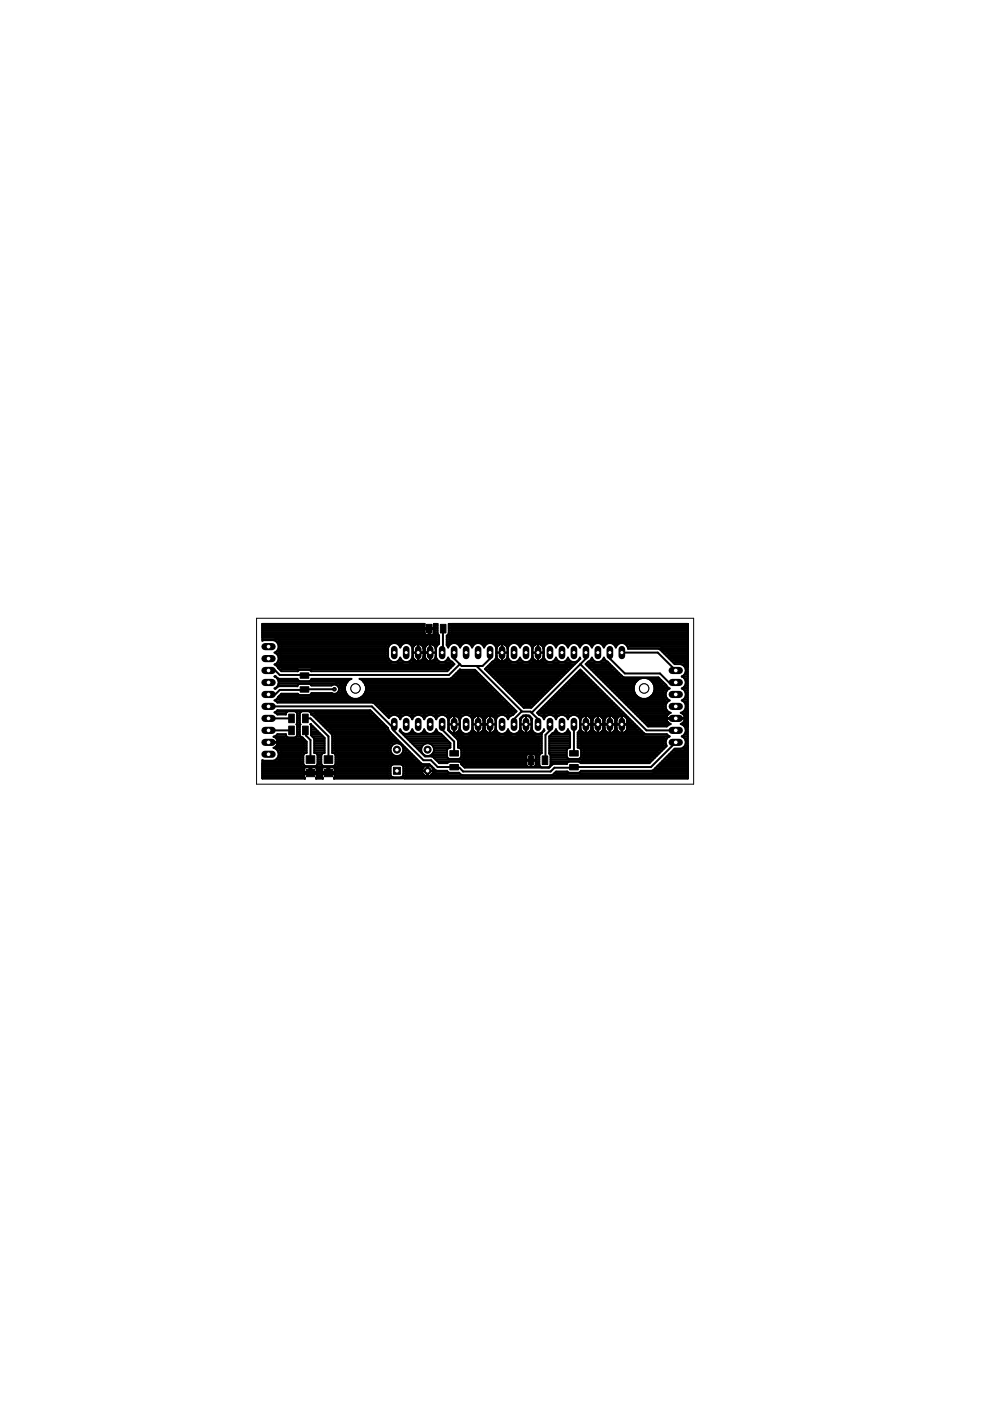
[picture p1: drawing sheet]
<svg xmlns="http://www.w3.org/2000/svg" width="210mm" height="297mm" viewBox="0 0 210 297" stroke-linecap="round" stroke-linejoin="round" font-family="sans-serif">
<g fill="#000" stroke="#000" stroke-width=".21">
<path d="M90.4 132.4h1.2v1.8h-1.2zM93.4 132.4h1.2v1.8h-1.2zM61.2 153.9h1.2v1.9h-1.2zM61.2 151.4h1.2v1.8h-1.2zM63.6 145.6h1.9v1.1h-1.9zM63.6 142.7h1.9v1.1h-1.9zM64.2 153.9h1.1v1.9h-1.1zM64.2 151.4h1.1v1.8h-1.1zM95.4 159.2h1.8v1.1h-1.8zM120.8 159.2h1.8v1.1h-1.8zM64.9 160.2h1.8v1.6h-1.8zM64.9 163.1h1.8v1.6h-1.8z"/>
<path d="M68.7 160.2h1.8v1.6h-1.8zM68.7 163.1h1.8v1.6h-1.8zM95.4 162.1h1.8v1.1h-1.8zM112 160.3h1.2v1.8h-1.2zM115 160.3h1.1v1.8h-1.1zM120.8 162.1h1.8v1.1h-1.8z"/>
</g>
<g fill="none" stroke="#000" stroke-width=".42">
<path d="M55.6 135.6h37.5M55.6 135.2h37.5M55.6 134.8h37.5M55.6 134.5h34.5M55.6 134.1h34.4M55.6 133.7h34.4M55.6 133.3h35.3M55.6 133h34.4M55.6 132.6h34.4M55.6 135.2l2.5-.1a2 2 0 0 1 1.1 3.3 1.88 1.88 0 0 1 0 2.5l.7 .8h3l.5-.3h2.3l.5 .3h28.4l.9-.9-.5-.3a1.86 1.86 0 0 1-3-.6v.1M58.5 136h34.6M58.5 138.2h23.8"/>
<path d="M58.6 138.6h23.7M58.9 136.3a1.36 1.36 0 0 1-.7 2.1 1.33 1.33 0 0 1 .9 1.2 1.33 1.33 0 0 1-.9 1.3l1.4 1.4h3.5M58.9 136.3h34.2M58.9 137.8h23.4M58.9 139h23.4M59 136.7h23.7M59 137.5h23.3M59.1 139.3h23.2M59.1 139.7h23.3M59.1 137.1h23.3M82.3 139.3a1.33 1.33 0 0 0 1.2 1.1 1.33 1.33 0 0 0 1.4-1 1.33 1.33 0 0 0 1.3 1 1.33 1.33 0 0 0 1.2-1.1M83.3 136.3l-.5 .2-.5 .9v1.9"/>
<path d="M83.9 136.3l.4 .2 .6 .8 .5-.8 .5-.2M84.5 136.7h.7M84.8 139.7h.2M84.8 137.1h.2M86.4 136.3l.8 .6 .2 .5v1.9M87 136.7h1M87.3 139.7h.4M87.3 137.1h.4M87.4 139.3h.1M87.4 139h.1M87.4 138.6h.1M87.4 138.2h.1"/>
<path d="M87.4 137.8h.1M87.4 137.5h.1M87.5 138.3h2.3M87.5 138.4h2.3M87.7 137.1l-.2 .5v1.5a1.16 1.16 0 0 0 1.2 1.1 1.16 1.16 0 0 0 1.1-1.1v-1.5l-.1-.5M87.9 136.8a1.15 1.15 0 0 1 1.8 .3M87.9 136.8l-.2 .3M87.9 136.8a1.88 1.88 0 0 0-3-.6 1.92 1.92 0 0 0-3.2 1.1v2.1a1.9 1.9 0 0 0 3.2 1.1 1.86 1.86 0 0 0 3-.6M88.6 136.5v3.7M88.6 139.7h.1M88.6 139.3h.1M88.6 139h.1"/>
<path d="M88.6 138.6h.1M88.6 138.2h.1M88.6 137.8h.1M88.6 137.5h.1M88.6 137.1h.1M88.6 136.7h.1M88.7 136.5v3.7M89.3 136.7h1.3M89.6 139.7h.6M89.7 137.1h.5M89.8 139.3h.3M89.8 137.5h.3"/>
<path d="M89.8 139h.3M89.8 138.6h.3M89.8 138.2h.3M89.8 137.8h.3M90.1 134.5l.3 .1h.5v-1.4h-.9v-.9h-34.4v3.5l.3-.1h2.1l.9 .6M90.1 134.5l-.1-1.1h2.1l-.2 1.1M90.1 138.3h2.3M90.1 138.4h2.3M90.2 137.1a1.17 1.17 0 0 1 1.3-.6 1.17 1.17 0 0 1 .9 1.1v1.7l-.4 .7M90.2 137.1l-.1 .5v1.5a1.15 1.15 0 0 0 .7 1 1.15 1.15 0 0 0 1.2-.1M90.9 134.5h.2M90.9 134.1h.2"/>
<path d="M90.9 133.7h.2M91.1 133.3h1.7M91.2 136.5v3.7M91.2 139.7h.1M91.2 139.3h.1M91.2 139h.1M91.2 138.6h.1M91.2 138.2h.1M91.2 137.8h.1M91.2 137.5h.1M91.2 137.1h.1M91.2 136.7h.1"/>
<path d="M91.9 136.7h1M91.9 134.5l-.1 .1h-.7v-1.4h1l-.1-.9h.8v2l.3 .4v1.8l-.5 .4-.2 .5v1.9M92 134.5h.8M92.1 134.1h.7M92.1 133.7h.7M92.1 133h.7M92.1 132.6h.7M92.2 132.3v2.1l.3 .6v1.2l-.5 .6M92.2 139.7h.4M92.2 137.1h.4M92.4 139.3h.1M92.4 137.5h.1"/>
<path d="M92.4 139h.1M92.4 138.6h.1M92.4 138.2h.1M92.4 137.8h.1M92.4 139.3a1.33 1.33 0 0 0 1.3 1.1 1.33 1.33 0 0 0 1.3-1l.2 .4 1.1 1M94 133.3l-.1 4.9-.2 .2M94.7 136.3h51.1M94.7 136.7h.7M94.7 136h51.1M94.7 135.6h51.1M94.7 135.2h51.1M94.7 134.8h51.1"/>
<path d="M94.9 139.7h.2M94.9 137.1h.2M95.1 134.5h50.7M95.1 134.1h50.7M95.1 133.7h50.7M95.1 133.3h50.7M95.1 133h50.7M95.1 132.6h50.7M95.8 132.3v2.1l-.5 .7v.9a1.83 1.83 0 0 1 2.3 .2 1.85 1.85 0 0 1 2.5 0 1.85 1.85 0 0 1 2.5 0 1.89 1.89 0 0 1 3 .6M96 136.3l-.5 .2-.5 .8-.3-.5v-2l.4-.5v-2h50.7v32.7h-75l.2-.3M96.3 138.4v1.2l1.2 1.2M96.6 136.3l.8 .6 .2 .4 .5-.8 .5-.2"/>
<path d="M97.2 136.7h.7M97.5 137.1h.1M99.1 136.3l.8 .6 .2 .4 .5-.8 .5-.2M99.7 136.7h.8M100 137.1h.2M101.6 136.3l.9 .6 .1 .4 .6-.8 .5-.2M102.3 136.7h.7M102.6 137.1h.1M103.9 138.4v1.2l-1.6 1.6h-4.4l-.4-.4M104.2 136.3l.8 .6 .2 .5v1.9M104.8 136.7h1M105.1 139.7h.4"/>
<path d="M105.1 137.1h.3M105.2 139.3a1.41 1.41 0 0 1-.8 1l-1.6 1.5 8.3 8.3h1.5l10.4-10.4v-.3a1.31 1.31 0 0 1-1.3 1 1.31 1.31 0 0 1-1.3-1 1.31 1.31 0 0 1-1.3 1 1.31 1.31 0 0 1-1.2-1 1.33 1.33 0 0 1-1.4 1 1.33 1.33 0 0 1-1.2-1.1M105.2 139.3h.1M105.2 139h.1M105.2 138.6h.1M105.2 138.2h.1M105.2 137.8h.1M105.2 137.5h.1M105.3 138.3h2.3M105.3 138.4h2.3M105.5 137.1a1.17 1.17 0 0 1 1.9 0M105.5 137.1l-.2 .5v1.5l.4 .9"/>
<path d="M105.7 140a1.18 1.18 0 0 0 1.5 0M105.7 140l-2 1.8 7.6 7.7h1.1l8.6-8.7-.6-.3a1.79 1.79 0 0 1-2.5 0 1.86 1.86 0 0 1-3-.6l-.1 .1M106.4 136.5v3.7M106.4 139.7h.1M106.4 139.3h.1M106.4 139h.1M106.4 138.6h.1M106.4 138.2h.1M106.4 137.8h.1M106.4 137.5h.1M106.4 137.1h.1M106.4 136.7h.1"/>
<path d="M106.5 136.5v3.7M107.1 136.7h1M107.2 140l.1-.1a1.86 1.86 0 0 0 3 .6 1.86 1.86 0 0 0 3-.6v.1M107.3 136.8a1.89 1.89 0 0 1 3-.6 1.89 1.89 0 0 1 3 .6M107.4 139.7h.4M107.4 137.1l.2 .5v1.5l-.4 .9M107.5 137.1h.3M107.6 139.3h.1M107.6 137.5h.1M107.6 139h.1M107.6 138.6h.1M107.6 138.2h.1"/>
<path d="M107.6 137.8h.1M107.7 139.3a1.33 1.33 0 0 0 1.2 1.1 1.33 1.33 0 0 0 1.4-1 1.33 1.33 0 0 0 1.3 1 1.33 1.33 0 0 0 1.2-1.1M108.7 136.3l-.8 .6-.2 .5v1.9M109.2 136.3l.5 .2 .6 .8 .5-.8 .5-.2M109.9 136.7h.7M110.2 139.7h.2M110.2 137.1h.1M111.8 136.3l.8 .6 .2 .5v1.9M112.4 136.7h1M112.7 139.7h.4M112.7 137.1h.4M112.8 139.3h.1"/>
<path d="M112.8 139h.1M112.8 138.6h.1M112.8 138.2h.1M112.8 137.8h.1M112.8 137.5h.1M112.9 138.3h2.3M112.9 138.4h2.3M113.1 137.1a1.17 1.17 0 0 1 2 0M113.1 137.1l-.2 .5v1.5l.4 .9M113.3 140a1.18 1.18 0 0 0 1.5 0M114 136.5v3.7M114 139.7h.1"/>
<path d="M114 139.3h.1M114 139h.1M114 138.6h.1M114 138.2h.1M114 137.8h.1M114 137.5h.1M114 137.1h.1M114 136.7h.1M114.7 136.7h1M114.9 136.8a1.89 1.89 0 0 1 3-.6 1.85 1.85 0 0 1 2.5 0 1.85 1.85 0 0 1 2.6 0 1.85 1.85 0 0 1 2.5 0 1.85 1.85 0 0 1 2.5 0 1.85 1.85 0 0 1 2.6 0 1.89 1.89 0 0 1 3 .7h6.1l.6 .3 3 3a2.05 2.05 0 0 1 2.5 1.2M115 139.7h.4M115.1 137.1l.1 .5v1.5l-.4 .9"/>
<path d="M115.1 137.1h.3M115.2 139.3h.1M115.2 137.5h.1M115.2 139h.1M115.2 138.6h.1M115.2 138.2h.1M115.2 137.8h.1M116.4 136.3l-.9 .6-.2 .5v1.9M116.9 136.3l.4 .2 .6 .8 .5-.8 .5-.2M117.5 136.7h.7M117.8 139.7h.2M117.8 137.1h.2"/>
<path d="M119.4 136.3l.5 .2 .5 .8 .5-.8 .5-.2M120.1 136.7h.7M120.3 139.7h.2M120.3 137.1h.2M121.9 136.3l.5 .2 .6 .8 .5-.8 .5-.2M122.6 136.7h.7M122.9 139.7h.1M122.9 137.1h.1M124.2 138.4v1.2l-11.5 11.5M124.5 136.3l.5 .2 .5 .8 .1-.4 .9-.6M125.1 136.7h.8M125.4 139.7h.2"/>
<path d="M125.4 137.1h.2M127 136.3l.5 .2 .5 .8 .2-.4 .8-.6M127.7 136.7h.7M127.9 139.7h.2M128 137.1h.1M129.3 138.4v1.2l3.2 3.2h7.4l1.9 1.9h1.5M129.6 136.3l.4 .2 .6 .8 .1-.4 .9-.6M130.2 136.7h.7M130.5 137.1h.2M131.8 138.4h7.7l3.8 3.8M132.1 136.3a1.32 1.32 0 0 1 1.1 1.2h6.4l.3 .2 3.1 3.1h1.3a1.37 1.37 0 0 1 1.1 1.2 1.37 1.37 0 0 1-.9 1.4M132.7 136.7h13.1"/>
<path d="M133 137.1h12.8M133.2 137.5h12.6M140.1 137.8h5.7M140.4 138.2h5.4M140.8 138.6h5M141.2 139h4.6M141.6 139.3h4.2M141.9 139.7h3.9M56.9 149.8h21.9l4.5 4.4 .3-.6-.2 .1v1.2l6.4 6.3h1.6l1.4 1.4h3.5l.2 .2h.9l.8 .8h18.6l.8-.8h3.9l.2-.2h16.3l5.3-5.2M56.9 152.3h4.9M56.9 154.9h4.9M58.1 156.2h2.7"/>
<path d="M58.2 143.4h.3M58.3 158.4l-.3 .2 .5 .1 .4 .5M58.4 158.4h6.6M58.4 140.8h37.9M58.5 150.9h2.4M58.5 158.8h6.5M58.5 148.7h48.9M58.6 156.5h5.7M58.6 148.3h48.4M58.6 158.2l-.3 .2M58.6 151.3h2M58.6 158.2a2 2 0 0 1 1.1 2 2 2 0 0 1-1.6 1.7l-2.5-.1"/>
<path d="M58.7 145.7h.1M58.7 141.2h37.2M58.7 155.8h1.9M58.7 156.7l-.1-.1 .5-.3h1l.4 .5 .5 .2h1.6l.7-.4 .5 .3 .6 .6v1.6l-.5 .5-.2 .4v2.1l.2 .4 .6 .5v.7h2.7l-.1-.8M58.7 158l-.1 .2M58.7 156.7l.1 .2M58.7 158h6.3M58.8 143.8h.1M58.8 156.9l.1 .4M58.8 156.9h5.9M58.8 140.4h37.2M58.9 143.8l-.5-.4h-.2a1.35 1.35 0 0 1 .9 1.3 1.35 1.35 0 0 1-.9 1.3h.2l.8-.5h3.8"/>
<path d="M58.9 159.2a1.39 1.39 0 0 1-.9 2.1h-2.1l-.3-.1v3.8h9l-.1-.3M58.9 143.8l.3 .1h3.8M58.9 159.2h6.1M58.9 157.6h6.1M58.9 147.9h15.4M58.9 157.3h-1.9l1.9 .1-.2 .6M58.9 157.3h6.1M58.9 145.3h4.2M58.9 141.6h36.7M59 144.2h4.2M59 140.1h23.8M59 159.5h6"/>
<path d="M59.1 159.9h5.3M59.1 144.9h14.3M59.1 144.6l14.6-.1-.2 .2M59.2 147.6h14.6M59.3 141.9h35.9M59.6 147.2h3.6M60.6 151.3v.2h-1.8l-.6-.5 .6-.4h19.7l3.8 3.8 .2 .6M60.9 150.9h1.8M60.9 150.9l-.3 .4M62.7 150.9l.3 .4M62.8 150.9h1M62.8 156.2h.9"/>
<path d="M62.9 153.6v2.5l-.4 .3h-1.4a.58 .58 0 0 1-.5-.7h-1.8l-.3 .3-.5 .2 .7 .5M62.9 153.5h.7M63 151.7h.6M63 151.3l-.1 2.3M63 155.8h.6M63 155.4h.6M63 155h.6M63 154.7h.6M63 154.3h.6M63 153.9h.6M63 153.2h.6M63 152.8h.6"/>
<path d="M63 152.4h.6M63 152h.6M63 151.3h.6M63 145.5h.1M63 143.9l.1 .1M63 143.9l.5 .5h2.1l.5-.5M63.1 147.1h-3.5l-1.1 1.3-.3 .1 .6 .5h20.2l.3 .1 3.1 3.1a1.31 1.31 0 0 1 1.3-.6 1.31 1.31 0 0 1 1.2 .9 1.32 1.32 0 0 1 1.2-1 1.32 1.32 0 0 1 1.3 1 1.32 1.32 0 0 1 1.3-1 1.32 1.32 0 0 1 1.2 1 1.32 1.32 0 0 1 1.3-1 1.32 1.32 0 0 1 1.3 1 1.33 1.33 0 0 1 1.3-1 1.33 1.33 0 0 1 1.3 1.1l-.1 2.2 2 2 .1 1.7 .4 .1 .3 .4-.1 1.6-.4 .3-2.3-.1-.2-.4v-1.4a.63 .63 0 0 1 .7-.5v-.9l-2-2M63.1 147.1h.1M63.1 142.3h.1M63.6 151.3l.1 2.3M63.7 153.6l-.1 2.3 1.4 1.3M63.8 150.9l1.7-.1 .5 .5"/>
<path d="M63.8 150.9l-.2 .4M64.4 159.9l-.1 2.1 .5 .5h2l.4-.3v-2.3M64.7 152.3h1.1l3.8 3.8v4.9M64.7 154.9h.2v1.1l.9 .9v4.1M65 157.2v2.4l-.6 .3M65.7 150.9h13.1M65.9 153.5h.1M65.9 147.2h7.6M65.9 144.2h8.1M66 151.3v.2l.3 .1 4 4.1 .1 .3v3.6l.7 .3M66 155.8h2.2M66 155.4h1.8"/>
<path d="M66 155h1.4M66 154.7h1M66 154.3h.7M66 153.9h.3M66 151.3h13.2M66.1 143.9h8.4l-.4 .2-.6 .6M66.1 143.9v.1M66.2 156.2h2.3M66.3 151.7h13.3M66.4 147.6l-.7 .4h-2.3l-.5-.3h-3l-.5 .7h19.7l.6 .2 2.7 2.7a1.83 1.83 0 0 1 2.5 .1 1.85 1.85 0 0 1 2.5 0 1.85 1.85 0 0 1 2.5 0 1.85 1.85 0 0 1 2.6 0 1.89 1.89 0 0 1 3 .6M66.5 156.5h2.3M66.6 158.8h2.2"/>
<path d="M66.6 159.5h2.2M66.6 159.2h2.2M66.6 158.4h2.2M66.6 158h2.2M66.6 157.6h2.2M66.6 157.3h2.2M66.6 156.9h2.2M66.7 152h13.3M67.1 152.4h13.2M67.2 159.9l-.6-.3v-2.9l-.6-.8-.1-2.4 2.9 2.9v3.2l-.6 .3M67.2 159.9h1M67.5 152.8h13.2"/>
<path d="M67.8 153.2h13.3M68.2 153.5h13.2M68.2 159.9l-.1 2.1 .5 .5h2.1l.4-.3v-2.3M68.6 153.9h13.2M69 154.3h13.2M69.3 154.7h13M69.7 155h12.8M70.1 155.4h12.7M70.3 145.3h-4.3l-.4-.3h-2.1l-.5 .5M70.3 145.3a1 1 0 0 1 1.6 .8 1 1 0 0 1-1.6 .8h-4.3l-.4 .5h-2.1l-.4-.3M70.3 145.3h.1M70.4 155.8h12.8"/>
<path d="M70.4 158.8h12.4M70.4 159.5h12.5M70.4 159.2h12.4M70.4 158.4h12.5M70.4 158h12.7M70.4 157.6h13.3M70.4 157.3h14.3M70.4 156.9h13.9M70.4 156.5h13.6M70.4 156.2h13.2M70.9 146.1l-11.6 .2-.9 .9h-1.5M71.1 159.9h12.1"/>
<path d="M71.2 144.5a1.62 1.62 0 0 1 1.2 2.1 1.62 1.62 0 0 1-2.2 1M71.5 145.3h1.7M71.6 146.8h1.7M71.8 145.7h1.4M71.8 146.4h1.4M71.9 146h1.3M73.5 144.7l-.3 .8v.9l.3 .8M73.5 147.2a2.25 2.25 0 0 0 3.8 0M76.4 147.9h30.2M76.7 144.2h26.2M76.9 147.6h29.4M77.1 144.5l26.2 .1"/>
<path d="M77.3 147.2h28.6M77.3 144.9h26.3M77.4 146.8h28.1M77.5 145.3h26.5M77.6 146.4h27.5M77.6 146h27.2M77.6 145.7h26.8M79.2 149.1h28.6M79.6 149.4h28.5M80 149.8h28.5M80.4 150.2h28.5M80.8 150.6h28.4"/>
<path d="M81.1 150.9h28.3M81.5 151.3h27.5M81.9 151.7h1.2M82.2 155.6v.1M82.3 152h.3M82.5 155l6.8 6.9 1.7 .1 1.6 1.4h2.2l.5 .5h2M82.7 155.3h.1M84.1 151.7h1.5M84.4 140.1h.9M84.6 157.6h.5M84.6 152h.5M84.8 155h.2"/>
<path d="M84.8 152.4h.1M84.9 154.7h.1M85 155a1.33 1.33 0 0 0 2.2 0M85 155l-.1-.4-.2 .4 5.4 5.4 1.7 .1 1.3 1.3h1.7l.5-.3h2l.4 .2 .1 .4 .7 .7h17.9l1-.8h2.8M85.1 159.9h2.3M85.2 155.4h.2M85.2 158h.3M85.4 159.5h1.6M85.4 158.4h.5M85.5 158.8h.7M85.5 159.2h1.1M85.5 155.8h8.2"/>
<path d="M85.9 156.2h8.2M86.3 156.5h8.1M86.7 151.7h1.5M86.7 156.9h8.1M86.8 155.4h1.2M87 140.1h1.1M87 157.3h8.2M87.2 152h.5M87.2 155h.4M87.2 155l.2-.4 .2 .4M87.4 152.4h.1M87.4 157.6h2.8"/>
<path d="M87.4 154.7h.1M87.6 155a1.33 1.33 0 0 0 2.2 0M87.8 158h1.8M88.2 158.4h1.2M88.5 158.8h.8M88.6 140.1h.1M88.9 159.2h.4M89.2 151.7h1.5M89.2 140.1h1.4M89.3 159.5h.1M89.4 155.4h1.1M89.6 159.9h.1"/>
<path d="M89.7 152h.5M89.8 155h.3M89.8 155l.1-.4 .2 .4M89.9 152.4h.1M89.9 154.7h.1M90.1 155a1.31 1.31 0 0 0 1.3 .6 1.31 1.31 0 0 0 1.1-1l.1 .4M91.1 157.6h4.4M91.2 140.1h.1M91.6 159.9h3.2M91.7 158h3.8M91.7 151.7h1.5M91.8 140.1h1.1"/>
<path d="M91.9 159.5h2.9M91.9 158.4h3.6M91.9 155.4h1.1M92 158.8h2.9M92 159.2h2.8M92.2 152h.5M92.3 155h.3M92.5 152.4h.1M92.5 154.7h.1M92.6 155l.9 .6M93.5 155.6h.1M93.7 153.6v1.1l2.6 2.5v2.5"/>
<path d="M94.3 151.7h4M94.6 140.1h.8M94.8 152h.7M95 152.4h.2M95 154.7h.2M95.1 153.5h2.4M95.1 154.3h.1M95.1 153.9h.1M95.1 153.2h.1M95.1 152.8h.1M95.1 153.6h2.4M95.2 155h.2"/>
<path d="M95.4 155l.6 .4M95.5 144.5l.5-.2 1.7-1.7h2.8l8.1 8.2-.9 .6a1.89 1.89 0 0 0-3 .6M95.5 152l-.4 .8v1.6l.3 .6M95.5 152h.1M95.6 143.8h6.9M95.6 155.4h.4M96 155.8h18.9M96 143.4h6.1M96.2 151.7l-.7 .3M96.3 151.7v3.7M96.3 155.4h.1M96.3 155h.1"/>
<path d="M96.3 154.7h.1M96.3 154.3h.1M96.3 153.9h.1M96.3 153.2h.1M96.3 152.8h.1M96.3 152.4h.1M96.3 152h.1M96.3 140.8l-1.5 1.5h-28.8l-.4-.3h-2.1l-.4 .3M96.4 156.2h18.5M96.4 143.1h5.4M96.4 151.7l.6 .3 .4 .4M96.8 156.5h18.1"/>
<path d="M96.8 142.7h4.6M97 155.2l-.6 .2h-.4M97 156.9h17.9M97 155.2l.1-.1a1.89 1.89 0 0 0 1.7 1.1 1.89 1.89 0 0 0 1.8-1.1v.1M97.1 158.4h17.8M97.1 158h17.8M97.1 157.6h17.8M97.1 157.3h17.8M97.1 142.3h3.9M97.2 155l-.2 .2M97.2 155h.5M97.4 152.4l.1 2-.3 .6"/>
<path d="M97.4 152.4h.2M97.4 154.7h.2M97.5 154.3h.1M97.5 153.9h.1M97.5 153.2h.1M97.5 152.8h.1M97.5 140.8l-2.3 2.3h-30.5l-.1 .1v-.1h-5.3l-.9-.9h-1.5M97.5 141.9l3.2 .1 8.8 8.8-.7 .8a1.25 1.25 0 0 0-1.1 .9 1.33 1.33 0 0 0-1.3-1 1.33 1.33 0 0 0-1.3 1.1v1.9l.2 .5M97.5 141.9l-1.8 1.9-.4 .1h-19.1a2.17 2.17 0 0 1 1.1 3.3M97.5 141.9v.1M97.7 158.8h17.2M97.7 152.1a1.34 1.34 0 0 1 1.4-.5 1.34 1.34 0 0 1 1 1v1.9a1.34 1.34 0 0 1-1.3 1.1 1.34 1.34 0 0 1-1.3-1.1v-1.9z"/>
<path d="M97.8 159.9h14M97.8 159.5h17.1M97.8 159.2h17.1M97.8 152h-.7a1.89 1.89 0 0 1 1.7-1.1 1.89 1.89 0 0 1 1.8 1.1h-.7M98.1 155.4h-1.6l1 1 .2 .6v1l.5 .5 .2 .4v1.6l-.4 .7 .8 1M99.4 151.7h6.5M99.5 155.4h1.6M99.9 155h.6M100.1 152.4h.2M100.1 154.7h.2M100.1 153.5h5M100.1 154.3h.1"/>
<path d="M100.1 153.9h.1M100.1 153.2h.1M100.1 152.8h.1M100.2 153.6h2.3M100.3 152.4l-.1 2 .3 .6M100.5 155l.1 .2M100.6 155.2l.5 .2M101.2 141.2v.2l9.4 9.5M101.3 151.7l-.5 .2-.5 .5M101.3 151.7v3.7M101.3 155.4h.1M101.3 155h.1"/>
<path d="M101.3 154.7h.1M101.3 154.3h.1M101.3 153.9h.1M101.3 153.2h.1M101.3 152.8h.1M101.3 152.4h.1M101.3 152h.1M101.4 151.7v3.7M101.5 151.7l.6 .3 .3 .4M101.6 155.4h2M102.2 152h.9M102.3 155l-.5 .4h-.7"/>
<path d="M102.3 155h.7M102.4 152.4l.1 2-.2 .6M102.4 152.4h.4M102.5 154.7h.3M102.5 154.3h.2M102.5 153.9h.2M102.5 153.2h.2M102.5 152.8h.2M102.7 153.6h2.4M102.8 152.4l-.1 2 .3 .6M102.9 141.9h17.9M103 155l.6 .4"/>
<path d="M103.1 141.6h18M103.3 142.3h17.1M103.5 141.2h18M103.6 155.4h.6M103.7 142.7h16.3M103.8 151.7l-.5 .2-.5 .5M103.9 140.8h18M103.9 151.7v3.7M103.9 155.4h.1M103.9 155h.1M103.9 154.7h.1M103.9 154.3h.1"/>
<path d="M103.9 153.9h.1M103.9 153.2h.1M103.9 152.8h.1M103.9 152.4h.1M103.9 152h.1M104 151.7l.7 .3M104.1 143.1h15.5M104.2 155.4h1.5M104.2 140.4h18.1M104.4 143.4h14.9M104.7 155.2l-.5 .2M104.7 152l.3 .4"/>
<path d="M104.7 155.2v-.1a1.86 1.86 0 0 0 3 .6 1.86 1.86 0 0 0 3-.6l.1 .1M104.7 152h.7M104.8 140.1h1.1M104.8 155l-.1 .2M104.8 155h.5M104.8 143.8h14.1M105 152.4l.1 2-.3 .6M105 152.4h.2M105 154.7h.2M105.1 154.3h.1M105.1 153.9h.1M105.1 153.2h.1"/>
<path d="M105.1 152.8h.1M105.2 144.2h13.3M105.3 155a1.33 1.33 0 0 0 2.3 0M105.6 144.6h12.5M105.9 144.9h11.9M106.3 145.3h11.1M106.4 140.1h.1M106.7 145.7h10.3M107 151.7h1.5M107 140.1h1.1M107.1 146h9.5M107.1 155.4h1.2"/>
<path d="M107.4 146.4h8.9M107.5 152h.5M107.5 155h.4M107.6 155l.1-.4 .2 .4M107.7 152.4h.1M107.7 154.7h.1M107.8 146.8h8.1M107.9 155a1.35 1.35 0 0 0 2.2 0M108.2 147.2h7.3M108.5 147.6h6.6M108.9 147.9h5.9M109.3 148.3h5.1"/>
<path d="M109.7 155.4h1.6M109.7 148.7h4.3M109.8 140.1h.9M110 149.1h3.6M110.1 155h.5M110.2 152.4h.3M110.3 154.7h.1M110.3 153.5h2.5M110.3 154.3h.1M110.3 153.9h.1M110.3 153.2h.1M110.3 152.8h.1"/>
<path d="M110.4 153.6h2.3M110.4 149.4h2.9M110.4 152.4v2l.2 .6M110.6 152h.1M110.6 150.9l-1.6 1.6v1.1M110.6 150.9h1.9l.2 .2M110.6 155l.2 .2M110.8 155.2l.5 .2M110.8 149.8h2.1M111.3 155.4h.5M111.4 151.7l-.5 .2-.5 .5M111.5 151.7v3.7"/>
<path d="M111.5 155.4h.1M111.5 155h.1M111.5 154.7h.1M111.5 154.3h.1M111.5 153.9h.1M111.5 153.2h.1M111.5 152.8h.1M111.5 152.4h.1M111.5 152h.1M111.6 151.7l.5 .2 .5 .5M111.7 159.9l-.2 .3v.9h2.1v-.9l-.1-.3M111.7 159.9l.8-.1v2.8l-.7-.1"/>
<path d="M111.8 155.4h1.6M112.3 151.8l-1.4-.1-.7 .7 .1 2.1-.2 .5M112.3 151.8h.1M112.3 151.8l.5 .6v2.1l.1 .5M112.3 155.2l-.5 .2M112.3 155.2v-.1a1.81 1.81 0 0 0 1.9 1.1v3.1l-.5 .7v2.2M112.3 152h.2M112.4 140.1h1.1M112.4 155l-.1 .2M112.4 155h.6M112.5 159.9h.2M112.6 152.4l.1 2-.3 .6"/>
<path d="M112.6 152.4h.2M112.6 154.7h.2M112.7 154.3h.1M112.7 153.9h.1M112.7 153.2h.1M112.7 152.8h.1M112.7 151.1l1.4 1.4v1.1M112.9 155a1.35 1.35 0 0 0 2.3 0M113.4 159.9h1.1M113.5 159.9l-.8-.1v2.8l.6-.1M114 151.3h18.4M114 140.1h.1"/>
<path d="M114.1 150.9h17.9M114.4 150.6h17.2M114.6 151.7h1.5M114.6 140.1h1.2M114.8 155.4h.1M114.8 150.2h16.5M115.1 152h.5M115.2 155h.1M115.2 155l.1-.4 .1 .3-.5 .7v4.1l-.6 .5v2l.5 .5M115.2 149.8h15.7M115.3 152.4h.1M115.3 154.7h.1"/>
<path d="M115.6 149.4h14.9M115.9 149.1h14.2M116.3 148.7h13.5M116.5 159.8l.2 .4v2l-.5 .5M116.5 159.8h.1M116.5 158.8h3.8M116.5 159.5h3.7M116.5 159.2h3.7M116.5 158.4h4.4M116.5 158h4.4M116.5 157.6h4.4M116.5 157.3h4.4"/>
<path d="M116.5 156.9h4.4M116.5 156.5h4.4M116.5 156.2h4.4M116.6 159.9h3.6M116.6 153.6v1.3l-.9 .9-.2 5.4M116.7 148.3h12.7M116.8 155.8h4.1M117.1 147.9h11.9M117.1 151.7h1.5M117.3 155.4h1.1M117.4 147.6h11.2M117.5 140.1h.8"/>
<path d="M117.6 152h.5M117.7 155h.3M117.7 155l-1.2 1.1v3.7M117.7 155l.2-.4 .1 .4M117.8 147.2h10.4M117.8 152.4h.1M117.9 154.7h.1M118 155a1.35 1.35 0 0 0 2.3 0M118.2 146.8h9.7M118.6 146.4h8.9M118.9 146h8.2M119.3 145.7h7.5"/>
<path d="M119.7 151.7h1.5M119.7 145.3h6.7M119.8 155.4h1.1M120 140.1h.8M120.1 144.9h5.9M120.2 152h.4M120.2 155h.4M120.3 155l.1-.4 .2 .4M120.4 152.4h.1M120.4 154.7h.1M120.4 144.6h5.2M120.6 155l.3 .3v3.2l-.5 .1-.2 .4 .1 1.6 .3 .3 2.3-.1 .3-.4v-1.4a.67 .67 0 0 0-.7-.5v-3.2l.3-.3"/>
<path d="M120.8 144.2h4.5M121.2 143.8h3.7M121.6 143.4h2.9M121.7 153.6v6.1M121.9 143.1h2.2M122.2 151.7h10.6M122.3 142.7h1.5M122.5 158.4h18.6M122.5 158h18.8M122.5 157.6h18.6M122.5 157.3h18.6M122.5 156.9h18.7"/>
<path d="M122.5 156.5h18.9M122.5 156.2h19.4M122.5 155.8h19M122.5 155.4h1.5M122.5 140.1h.1M122.7 142.3h.7M122.8 155l.2-.5v-1.9a1.33 1.33 0 0 0-1.3-1 1.33 1.33 0 0 0-1.3 .9 1.32 1.32 0 0 0-1.3-1 1.32 1.32 0 0 0-1.2 1 1.32 1.32 0 0 0-1.3-1 1.32 1.32 0 0 0-1.3 1 1.25 1.25 0 0 0-1-.9l-.4-.5 9.1-9.1 13.6 13.5 .3 .2h4.5l.6 .4a1.33 1.33 0 0 0-.9 1.5M122.8 155h.5M122.9 152.4h.2M123 154.7h.1M123 153.5h11.6M123 154.3h.1"/>
<path d="M123 153.9h.1M123 153.2h.1M123 152.8h.1M123 140.8l14.1 14.1h6.2M123.1 153.6h2.3M123.1 158.8h17.6M123.1 152.4v2l.2 .6M123.2 159.9h16.4M123.2 159.5h16.8M123.2 159.2h17.2M123.3 155l.2 .2M123.5 155.2l-.4 .4v2.4l.5 .5 .2 .4v1.6l-.4 .7"/>
<path d="M123.5 155.2l.5 .2M124 155.4h.5M124.1 151.7l-.5 .2-.5 .5M124.2 140.8l1.1-1 .2-.4a1.31 1.31 0 0 0 1.3 1 1.31 1.31 0 0 0 1.2-1l.2 .4 3.8 3.7 .3 .1h7.3l1.7 1.7M124.2 140.8l13.2 13.2h4l.8-.5-.7-.5M124.2 140.8h5.1M124.2 151.7v3.7M124.2 155.4h.1M124.2 155h.1M124.2 154.7h.1M124.2 154.3h.1M124.2 153.9h.1"/>
<path d="M124.2 153.2h.1M124.2 152.8h.1M124.2 152.4h.1M124.2 152h.1M124.3 151.7l.5 .2 .5 .5M124.5 155.4h2M124.5 140.4h4.5M124.6 141.2h5.1M124.9 141.6h5.2M125 152h1M125.1 140.1h.8M125.1 155l-.6 .4"/>
<path d="M125.1 155h.8M125.3 152.4h.4M125.3 152.4l.1 2-.3 .6M125.3 141.9h5.2M125.3 154.7h.4M125.4 154.3h.2M125.4 153.9h.2M125.4 153.2h.2M125.4 152.8h.2M125.6 153.6h2.3M125.7 152.4l-.1 2 .3 .6M125.7 142.3h5.2"/>
<path d="M125.9 155l.4 .4h.7M126.1 142.7h5.1M126.4 143.1h5.2M126.7 151.7l-.7 .3-.3 .4M126.7 151.7v3.7M126.7 155.4h.1M126.7 155h.1M126.7 154.7h.1M126.7 154.3h.1M126.7 153.9h.1M126.7 153.2h.1M126.7 152.8h.1"/>
<path d="M126.7 152.4h.1M126.7 152h.1M126.8 151.7v3.7M126.8 143.4h5.2M126.9 151.7l.5 .2 .4 .5M127 155.4h2M127.2 143.8h8.8M127.6 144.2h7.6M127.6 152h.9M127.6 140.1h.9M127.7 155l-.7 .4M127.7 155h.7"/>
<path d="M127.8 152.4h.4M127.8 152.4l.1 2-.2 .6M127.9 154.7h.3M127.9 154.3h.2M127.9 153.9h.2M127.9 153.2h.2M127.9 152.8h.2M127.9 144.6h6.9M128.1 153.6h2.4M128.2 152.4l-.1 2 .3 .6M128.3 144.9h6.3M128.4 155l.5 .4h.7"/>
<path d="M128.7 145.3h5.8M129.1 145.7h5.2M129.2 151.7l-.7 .3-.3 .4M129.3 151.7v3.7M129.3 155.4h.1M129.3 155h.1M129.3 154.7h.1M129.3 154.3h.1M129.3 153.9h.1M129.3 153.2h.1M129.3 152.8h.1M129.3 152.4h.1"/>
<path d="M129.3 152h.1M129.4 151.7a1.2 1.2 0 0 1 1.1 1.1v1.6l-.3 .6M129.4 146h4.9M129.6 155.4h2M129.8 146.4h4.6M130.1 152h.9M130.2 146.8h4.3M130.2 155l-.6 .4M130.2 155h.8M130.4 152.4h.4M130.4 154.7h.3M130.5 154.3h.2"/>
<path d="M130.5 153.9h.2M130.5 153.2h.2M130.5 152.8h.2M130.6 147.2h4.1M130.7 153.6h2.3M130.8 152.4l-.1 2 .3 .6M130.9 147.6h4.1M131 155l.4 .4h.7M131.3 147.9h4.2M131.7 148.3h9.9M131.7 151.7l-.6 .3-.3 .4M131.8 151.7v3.7"/>
<path d="M131.8 155.4h.1M131.8 155h.1M131.8 154.7h.1M131.8 154.3h.1M131.8 153.9h.1M131.8 153.2h.1M131.8 152.8h.1M131.8 152.4h.1M131.8 152h.1M131.9 151.7v3.7M131.9 151.7a1.2 1.2 0 0 1 1.1 1.1M132 151.7l-9-8.9-8.2 8.3 .5 .3a1.85 1.85 0 0 1 2.6 0 1.85 1.85 0 0 1 2.5 0 1.89 1.89 0 0 1 3 .6h-.7"/>
<path d="M132.1 148.7h9.6M132.1 155.4h4.4M132.4 149.1h8.9M132.7 152h.4M132.7 155l-.6 .4M132.7 155h3.4M132.8 149.4h8.4M132.9 152.4h.6M132.9 154.7h2.8M133 152.8v1.6l-.3 .6M133 154.3h2.4M133 153.9h2"/>
<path d="M133 153.2h1.2M133 152.8h.9M133 152.8l3.3 3.3 .5 .2h4l-.3 .7 .1 1-3.2 3.2h-14M133 152.8h.1M133.2 149.8h7.9M133.5 150.2h7.7M133.9 150.6h7.5M134.3 150.9h7.4M134.7 147.2a2.25 2.25 0 0 0 3.8 0M134.7 151.3h7.1M135 151.7h6.5M135.2 144.2h-3l-.5-.2-3.7-3.5a1.79 1.79 0 0 1-2.5 0l-.4 .3 12.6 12.6h3.4l.5-.3-.1-.1"/>
<path d="M135.4 152h5.9M135.8 152.4h5.5M136.2 152.8h5.2M136.5 153.2h5.1M136.9 153.5h5.2M137.2 143.8h2.6M137.3 153.9h4.2M137.6 147.9h3.7M137.9 144.2h2.3M138.1 147.6h3.1M138.3 144.6h2.2M138.5 144.7l.3 .8v.9l-.3 .8"/>
<path d="M138.5 144.7a2.26 2.26 0 0 0-3.2-.6 2.26 2.26 0 0 0-.6 3.1M138.5 144.7l-.5-.5h1.3l1.7 1.8a1.9 1.9 0 0 0 0 2.5 1.95 1.95 0 0 0 .6 3l-.1 .2M138.5 147.2h2.6M138.5 144.9h2.4M138.6 146.8h2.6M138.7 145.3h2.6M138.8 146.4h2.6M138.8 146h3M138.8 145.7h2.7M141.1 157.6l.3 .6-3.7 3.6h-14.6l-.4-.3h-2.1l-.4 .5M141.3 145.3l.7 .7-.6 .5M141.3 152.3h1.9l-1.9 .1 .2 .6"/>
<path d="M141.3 152.2v.1M141.3 152v.2M141.4 146.5a1.37 1.37 0 0 0 .6 2 1.35 1.35 0 0 0-.6 2.1M141.4 150.6l.8 .5-.3 .2M141.5 151.7l-.2 .3M141.9 151.3l-.4 .4M141.9 159.9h3.9M142.3 159.5h3.5M142.3 140.1h3.5M142.6 159.2h3.2M142.7 140.4h3.1M143 158.8h2.8"/>
<path d="M143 158.7l-4.5 4.6-.3 .1h-15l-.5 .5h-2.1l-.3-.3h-2.4l-.4 .4M144.4 140.8h1.4M144.5 153.5h1.3M144.5 143.4a1.36 1.36 0 0 1 .9 1.3 1.36 1.36 0 0 1-.9 1.3l.7 .5M144.6 143.4h1.2M144.7 156.2h1.1M144.7 151.3h1.1M144.8 146h1M144.8 150.9h1M144.9 148.7h.9M144.9 153.2h.9M144.9 148.3h.9"/>
<path d="M144.9 158.4h.9M145 145.7h.8M145 141.2h.8M145 155.8h.8M145 153.9h.8M145.1 151.7h.7M145.1 153l-.8 .5a1.38 1.38 0 0 1 1.1 1.2 1.38 1.38 0 0 1-.9 1.4 1.33 1.33 0 0 1 .9 1.5M145.1 151.7l.1 .3M145.1 143.8h.7M145.1 143.1h.7M145.1 153l-.1 .1 .7 .6 .1 .3M145.1 156.5h.7"/>
<path d="M145.2 152.8h.6M145.2 146.4h.6M145.2 146.5a1.37 1.37 0 0 1-.7 2 1.35 1.35 0 0 1 .7 2.1M145.2 150.6l-.9 .5 .8 .6M145.2 150.6h.6M145.2 152v.2M145.2 152h.6M145.2 149.1h.6M145.2 147.9h.6M145.2 152.3h-1.9l1.9 .1-.1 .6M145.2 152.2v.1M145.2 158h.6"/>
<path d="M145.2 152.4h.6M145.3 145.3h.5M145.3 141.6h.5M145.3 155.4h.5M145.3 154.3h.5M145.3 142.7h.5M145.3 156.9h.5M145.3 144.2h.5M145.3 146.8h.5M145.4 150.2h.4M145.4 149.4h.4M145.4 147.6h.4"/>
<path d="M145.4 142.3h.4M145.4 157.6l-.2 .6-.9 .5M145.4 157.6h.4M145.4 157.3h.4M145.4 155h.4M145.4 154.7h.4M145.4 149.8h.4M145.4 147.2h.4M145.4 144.9h.4M145.4 144.6h.4M145.4 141.9h.4M145.8 158.2a2.05 2.05 0 0 1-2.5 1.2l-4.5 4.4-.5 .2h-14.8l-.7 .5h-2.3l-.5-.3h-1.8l-.6 .6-.5 .2h-19.2l-.5-.2-.3-.3h-2l-.7-.5h-1.9l-.7-.3"/>
<path d="M145.8 150.6l-.1 .3-.7 .6 .1 .2M55.6 161.8h8.7M55.6 164.8h8.9M55.6 164.4h8.9M55.6 164h10M55.6 163.6h8.9M55.6 163.3h8.9M55.6 162.9h8.9M55.6 162.5h27.2M55.6 162.2h8.8M55.6 161.4h8.7M58.5 161h5.8"/>
<path d="M58.9 160.7h5.4M59 160.3h5.3M64.5 162.9l.2-.3h.9v1.5h-1.1v.6M64.5 162.9v.1M65.6 163.6h.4M65.6 163.3h.4M65.6 162.9h.4M66 164h3.4M67.1 162.9l-.2-.3h-.9v1.5h1.2v.6M67.1 162.9h1.2M67.2 164.7l-.2 .3h1.5M67.2 164.8h1.1"/>
<path d="M67.2 164.4h1.1M67.2 163.6h1.1M67.2 163.3h1.1M67.2 162.2h1M67.3 161.8h.8M67.3 160.3h.8M67.3 161.4h.8M67.3 161h.8M67.3 160.7h.8M68.3 164.7l.2 .4M68.3 162.9l.3-.3h.8v1.5h-1.1v.6M68.3 162.9v.1"/>
<path d="M69.4 163.6h.4M69.4 163.3h.4M69.4 162.9h.4M69.8 164h13M71 162.9v.8h-2.7v-.7l-.6-.4-.5 .4M71 162.9l-.3-.3h-.9v1.5h1.2v.6M71 162.9h11.8M71 164.8h12.2M71 164.4h11.8M71 163.6h11.8M71 163.3h11.8M71.1 162.2h12"/>
<path d="M71.1 161.8h18.1M71.1 160.3h16.6M71.1 161.4h17.7M71.1 161h17.4M71.1 160.7h17M82.5 165l-.3-.6v-1.9l.5-.9 .5-.1h2l.4 .1 .3 .4 .2 .5v1.9l-.3 .6M82.9 162.3l.4-.2 2 .1 .2 .4-.1 1.9-.4 .3-1.9-.1-.3-.4zM83.9 160.3a1.38 1.38 0 0 1-.9-2.1 1.38 1.38 0 0 1 2.3 0 1.38 1.38 0 0 1-.9 2.1M85.1 164.8h60.7M85.2 162.2h6M85.5 164.4h4.4M85.5 162.5h4.4"/>
<path d="M85.5 164h4.1M85.5 163.6h4M85.5 163.3h4M85.5 162.9h4.1M89.5 163.4h2.4M89.5 163.3v.1M89.7 162.6l-.7-.2-2.9-2.9a1.99 1.99 0 0 1-3.4 .9 1.99 1.99 0 0 1 .9-3.4l-1.6-1.6-.3-.8-3.4-3.4h-11.6l4.1 4.1 .3 .5v3.3l.5 .5 .2 .4v2.1l-.2 .4-.6 .5M89.7 162.6l-.2 .7M89.9 162.5l.7-.3v2.4a1.18 1.18 0 0 1-1.1-1.1h2.4l-.1 .2M89.9 162.5l-.2 .1M90 160.3h4.8M90.4 160.3a1.38 1.38 0 0 1-.9-2.1 1.38 1.38 0 0 1 2.3 0 1.38 1.38 0 0 1-.9 2.1"/>
<path d="M90.6 164.4h.1M90.6 164h.1M90.6 163.6h.1M90.6 163.3h.1M90.6 162.9h.1M90.6 162.5h.1M91.4 164.4h54.4M91.4 162.5l-.7-.3v2.4a1.16 1.16 0 0 0 1.1-.9M91.4 162.5l.5 .8M91.4 162.5h.2M91.7 164h5.8M91.7 162.9h.2"/>
<path d="M91.8 163.6h3.1M91.8 163.3h.5M91.9 163.3v.1M92 160.7h2.9M92.4 161h19.1M92.7 161.4h18.8M97.3 163.9h.1M97.3 163.9l.7 .5h18.9l.6-.4M97.7 160.7h13.8M97.7 161.8h13.8M97.8 160.3h13.7M97.9 162.2h13.6"/>
<path d="M98.3 162.5h13.5M111.5 162.2v-.9h2.1v.9M111.5 162.2l.3 .3M112.5 161.8h.2M112.5 160.3h.2M112.5 162.5h.2M112.5 162.2h.2M112.5 161.4h.2M112.5 161h.2M112.5 160.7h.2M113.3 162.5h1.2M113.6 161.8h.7"/>
<path d="M113.6 162.2l-.3 .3M113.6 160.3h.7M113.6 162.2h.7M113.6 161.4h.7M113.6 161h.7M113.6 160.7h.7M116.6 162.5h.1M116.7 161.8h3.5M116.7 160.3h3.5M116.7 162.2h.3M116.7 161.4h21.4M116.7 161h21.8"/>
<path d="M116.7 160.7h3.6M117.5 164h28.3M117.8 163.6h2.5M120.2 162h.1M123.1 163.6h22.7M123.1 160.7h15.8M123.2 160.3h16M123.4 161.2h.1M138.5 163.3h7.3M138.9 162.9h6.9M139.3 162.5h6.5M139.7 162.2h6.1"/>
<path d="M140 161.8h5.8M140.4 161.4h5.4M140.8 161h5M141.1 160.7h4.7M141.5 160.3h4.3"/>
</g>
<path d="M56.2 159.9h1.5" fill="none" stroke="#000" stroke-width="1.5"/>
<circle cx="56.9" cy="159.9" r=".51" fill="#fff" stroke="#000" stroke-width=".21"/>
<path d="M56.2 157.4h1.5" fill="none" stroke="#000" stroke-width="1.5"/>
<circle cx="56.9" cy="157.4" r=".51" fill="#fff" stroke="#000" stroke-width=".21"/>
<path d="M56.2 154.9h1.5" fill="none" stroke="#000" stroke-width="1.5"/>
<circle cx="56.9" cy="154.9" r=".51" fill="#fff" stroke="#000" stroke-width=".21"/>
<path d="M56.2 152.3h1.5" fill="none" stroke="#000" stroke-width="1.5"/>
<circle cx="56.9" cy="152.3" r=".51" fill="#fff" stroke="#000" stroke-width=".21"/>
<path d="M56.2 149.8h1.5" fill="none" stroke="#000" stroke-width="1.5"/>
<circle cx="56.9" cy="149.8" r=".51" fill="#fff" stroke="#000" stroke-width=".21"/>
<path d="M56.2 147.2h1.5" fill="none" stroke="#000" stroke-width="1.5"/>
<circle cx="56.9" cy="147.2" r=".51" fill="#fff" stroke="#000" stroke-width=".21"/>
<path d="M56.2 144.7h1.5" fill="none" stroke="#000" stroke-width="1.5"/>
<circle cx="56.9" cy="144.7" r=".51" fill="#fff" stroke="#000" stroke-width=".21"/>
<path d="M56.2 142.2h1.5" fill="none" stroke="#000" stroke-width="1.5"/>
<circle cx="56.9" cy="142.2" r=".51" fill="#fff" stroke="#000" stroke-width=".21"/>
<path d="M56.2 139.6h1.5" fill="none" stroke="#000" stroke-width="1.5"/>
<circle cx="56.9" cy="139.6" r=".51" fill="#fff" stroke="#000" stroke-width=".21"/>
<path d="M56.2 137.1h1.5" fill="none" stroke="#000" stroke-width="1.5"/>
<circle cx="56.9" cy="137.1" r=".51" fill="#fff" stroke="#000" stroke-width=".21"/>
<path d="M83.6 152.9v1.4" fill="none" stroke="#000" stroke-width="1.4"/>
<circle cx="83.6" cy="153.6" r=".44" fill="#fff" stroke="#000" stroke-width=".21"/>
<path d="M86.1 152.9v1.4" fill="none" stroke="#000" stroke-width="1.4"/>
<circle cx="86.1" cy="153.6" r=".44" fill="#fff" stroke="#000" stroke-width=".21"/>
<path d="M88.7 152.9v1.4" fill="none" stroke="#000" stroke-width="1.4"/>
<circle cx="88.7" cy="153.6" r=".44" fill="#fff" stroke="#000" stroke-width=".21"/>
<path d="M91.2 152.9v1.4" fill="none" stroke="#000" stroke-width="1.4"/>
<circle cx="91.2" cy="153.6" r=".44" fill="#fff" stroke="#000" stroke-width=".21"/>
<path d="M93.7 152.9v1.4" fill="none" stroke="#000" stroke-width="1.4"/>
<circle cx="93.7" cy="153.6" r=".44" fill="#fff" stroke="#000" stroke-width=".21"/>
<path d="M96.3 152.9v1.4" fill="none" stroke="#000" stroke-width="1.4"/>
<circle cx="96.3" cy="153.6" r=".44" fill="#fff" stroke="#000" stroke-width=".21"/>
<path d="M98.8 152.9v1.4" fill="none" stroke="#000" stroke-width="1.4"/>
<circle cx="98.8" cy="153.6" r=".44" fill="#fff" stroke="#000" stroke-width=".21"/>
<path d="M101.4 152.9v1.4" fill="none" stroke="#000" stroke-width="1.4"/>
<circle cx="101.4" cy="153.6" r=".44" fill="#fff" stroke="#000" stroke-width=".21"/>
<path d="M103.9 152.9v1.4" fill="none" stroke="#000" stroke-width="1.4"/>
<circle cx="103.9" cy="153.6" r=".44" fill="#fff" stroke="#000" stroke-width=".21"/>
<path d="M106.4 152.9v1.4" fill="none" stroke="#000" stroke-width="1.4"/>
<circle cx="106.4" cy="153.6" r=".44" fill="#fff" stroke="#000" stroke-width=".21"/>
<path d="M109 152.9v1.4" fill="none" stroke="#000" stroke-width="1.4"/>
<circle cx="109" cy="153.6" r=".44" fill="#fff" stroke="#000" stroke-width=".21"/>
<path d="M111.5 152.9v1.4" fill="none" stroke="#000" stroke-width="1.4"/>
<circle cx="111.5" cy="153.6" r=".44" fill="#fff" stroke="#000" stroke-width=".21"/>
<path d="M114.1 152.9v1.4" fill="none" stroke="#000" stroke-width="1.4"/>
<circle cx="114.1" cy="153.6" r=".44" fill="#fff" stroke="#000" stroke-width=".21"/>
<path d="M116.6 152.9v1.4" fill="none" stroke="#000" stroke-width="1.4"/>
<circle cx="116.6" cy="153.6" r=".44" fill="#fff" stroke="#000" stroke-width=".21"/>
<path d="M119.1 152.9v1.4" fill="none" stroke="#000" stroke-width="1.4"/>
<circle cx="119.1" cy="153.6" r=".44" fill="#fff" stroke="#000" stroke-width=".21"/>
<path d="M121.7 152.9v1.4" fill="none" stroke="#000" stroke-width="1.4"/>
<circle cx="121.7" cy="153.6" r=".44" fill="#fff" stroke="#000" stroke-width=".21"/>
<path d="M124.2 152.9v1.4" fill="none" stroke="#000" stroke-width="1.4"/>
<circle cx="124.2" cy="153.6" r=".44" fill="#fff" stroke="#000" stroke-width=".21"/>
<path d="M126.8 152.9v1.4" fill="none" stroke="#000" stroke-width="1.4"/>
<circle cx="126.8" cy="153.6" r=".44" fill="#fff" stroke="#000" stroke-width=".21"/>
<path d="M129.3 152.9v1.4" fill="none" stroke="#000" stroke-width="1.4"/>
<circle cx="129.3" cy="153.6" r=".44" fill="#fff" stroke="#000" stroke-width=".21"/>
<path d="M131.8 152.9v1.4" fill="none" stroke="#000" stroke-width="1.4"/>
<circle cx="131.8" cy="153.6" r=".44" fill="#fff" stroke="#000" stroke-width=".21"/>
<path d="M131.8 137.6v1.5" fill="none" stroke="#000" stroke-width="1.4"/>
<circle cx="131.8" cy="138.4" r=".44" fill="#fff" stroke="#000" stroke-width=".21"/>
<path d="M129.3 137.6v1.5" fill="none" stroke="#000" stroke-width="1.4"/>
<circle cx="129.3" cy="138.4" r=".44" fill="#fff" stroke="#000" stroke-width=".21"/>
<path d="M126.8 137.6v1.5" fill="none" stroke="#000" stroke-width="1.4"/>
<circle cx="126.8" cy="138.4" r=".44" fill="#fff" stroke="#000" stroke-width=".21"/>
<path d="M124.2 137.6v1.5" fill="none" stroke="#000" stroke-width="1.4"/>
<circle cx="124.2" cy="138.4" r=".44" fill="#fff" stroke="#000" stroke-width=".21"/>
<path d="M121.7 137.6v1.5" fill="none" stroke="#000" stroke-width="1.4"/>
<circle cx="121.7" cy="138.4" r=".44" fill="#fff" stroke="#000" stroke-width=".21"/>
<path d="M119.1 137.6v1.5" fill="none" stroke="#000" stroke-width="1.4"/>
<circle cx="119.1" cy="138.4" r=".44" fill="#fff" stroke="#000" stroke-width=".21"/>
<path d="M116.6 137.6v1.5" fill="none" stroke="#000" stroke-width="1.4"/>
<circle cx="116.6" cy="138.4" r=".44" fill="#fff" stroke="#000" stroke-width=".21"/>
<path d="M114.1 137.6v1.5" fill="none" stroke="#000" stroke-width="1.4"/>
<circle cx="114.1" cy="138.4" r=".44" fill="#fff" stroke="#000" stroke-width=".21"/>
<path d="M111.5 137.6v1.5" fill="none" stroke="#000" stroke-width="1.4"/>
<circle cx="111.5" cy="138.4" r=".44" fill="#fff" stroke="#000" stroke-width=".21"/>
<path d="M109 137.6v1.5" fill="none" stroke="#000" stroke-width="1.4"/>
<circle cx="109" cy="138.4" r=".44" fill="#fff" stroke="#000" stroke-width=".21"/>
<path d="M106.4 137.6v1.5" fill="none" stroke="#000" stroke-width="1.4"/>
<circle cx="106.4" cy="138.4" r=".44" fill="#fff" stroke="#000" stroke-width=".21"/>
<path d="M103.9 137.6v1.5" fill="none" stroke="#000" stroke-width="1.4"/>
<circle cx="103.9" cy="138.4" r=".44" fill="#fff" stroke="#000" stroke-width=".21"/>
<path d="M101.4 137.6v1.5" fill="none" stroke="#000" stroke-width="1.4"/>
<circle cx="101.4" cy="138.4" r=".44" fill="#fff" stroke="#000" stroke-width=".21"/>
<path d="M98.8 137.6v1.5" fill="none" stroke="#000" stroke-width="1.4"/>
<circle cx="98.8" cy="138.4" r=".44" fill="#fff" stroke="#000" stroke-width=".21"/>
<path d="M96.3 137.6v1.5" fill="none" stroke="#000" stroke-width="1.4"/>
<circle cx="96.3" cy="138.4" r=".44" fill="#fff" stroke="#000" stroke-width=".21"/>
<path d="M93.7 137.6v1.5" fill="none" stroke="#000" stroke-width="1.4"/>
<circle cx="93.7" cy="138.4" r=".44" fill="#fff" stroke="#000" stroke-width=".21"/>
<path d="M91.2 137.6v1.5" fill="none" stroke="#000" stroke-width="1.4"/>
<circle cx="91.2" cy="138.4" r=".44" fill="#fff" stroke="#000" stroke-width=".21"/>
<path d="M88.7 137.6v1.5" fill="none" stroke="#000" stroke-width="1.4"/>
<circle cx="88.7" cy="138.4" r=".44" fill="#fff" stroke="#000" stroke-width=".21"/>
<path d="M86.1 137.6v1.5" fill="none" stroke="#000" stroke-width="1.4"/>
<circle cx="86.1" cy="138.4" r=".44" fill="#fff" stroke="#000" stroke-width=".21"/>
<path d="M83.6 137.6v1.5" fill="none" stroke="#000" stroke-width="1.4"/>
<circle cx="83.6" cy="138.4" r=".44" fill="#fff" stroke="#000" stroke-width=".21"/>
<path d="M142.5 157.4h1.5" fill="none" stroke="#000" stroke-width="1.5"/>
<circle cx="143.3" cy="157.4" r=".51" fill="#fff" stroke="#000" stroke-width=".21"/>
<path d="M142.5 154.9h1.5" fill="none" stroke="#000" stroke-width="1.5"/>
<circle cx="143.3" cy="154.9" r=".51" fill="#fff" stroke="#000" stroke-width=".21"/>
<path d="M142.5 152.3h1.5" fill="none" stroke="#000" stroke-width="1.5"/>
<circle cx="143.3" cy="152.3" r=".51" fill="#fff" stroke="#000" stroke-width=".21"/>
<path d="M142.5 147.2h1.5" fill="none" stroke="#000" stroke-width="1.5"/>
<circle cx="143.3" cy="147.2" r=".51" fill="#fff" stroke="#000" stroke-width=".21"/>
<path d="M142.5 144.7h1.5" fill="none" stroke="#000" stroke-width="1.5"/>
<circle cx="143.3" cy="144.7" r=".51" fill="#fff" stroke="#000" stroke-width=".21"/>
<path d="M142.5 142.2h1.5" fill="none" stroke="#000" stroke-width="1.5"/>
<circle cx="143.3" cy="142.2" r=".51" fill="#fff" stroke="#000" stroke-width=".21"/>
<path d="M142.5 149.8h1.5" fill="none" stroke="#000" stroke-width="1.5"/>
<circle cx="143.3" cy="149.8" r=".51" fill="#fff" stroke="#000" stroke-width=".21"/>
<circle cx="90.7" cy="158.9" r=".74" fill="#000" stroke="#000" stroke-width=".21"/>
<circle cx="90.7" cy="158.9" r=".49" fill="#fff" stroke="#000" stroke-width=".21"/>
<circle cx="90.7" cy="163.4" r=".74" fill="#000" stroke="#000" stroke-width=".21"/>
<circle cx="90.7" cy="163.4" r=".49" fill="#fff" stroke="#000" stroke-width=".21"/>
<circle cx="84.2" cy="158.9" r=".74" fill="#000" stroke="#000" stroke-width=".21"/>
<circle cx="84.2" cy="158.9" r=".49" fill="#fff" stroke="#000" stroke-width=".21"/>
<path d="M83.4 162.7h1.5v1.5h-1.5z" fill="#000" stroke="#000" stroke-width=".21"/>
<circle cx="84.2" cy="163.4" r=".49" fill="#fff" stroke="#000" stroke-width=".21"/>
<circle cx="70.9" cy="146.1" r=".38" fill="#000" stroke="#000" stroke-width=".21"/>
<circle cx="70.9" cy="146.1" r=".17" fill="#fff" stroke="#000" stroke-width=".21"/>
<g fill="none" stroke="#000" stroke-width=".21">
<path d="M54.4 131.1h92.7v35.2h-92.7z"/>
<circle cx="136.6" cy="146" r=".99"/>
</g>
<circle cx="136.6" cy="146" r=".99" fill="#fff" stroke="#000" stroke-width=".21"/>
<circle cx="75.4" cy="146" r=".99" fill="none" stroke="#000" stroke-width=".21"/>
<circle cx="75.4" cy="146" r=".99" fill="#fff" stroke="#000" stroke-width=".21"/>
</svg>
